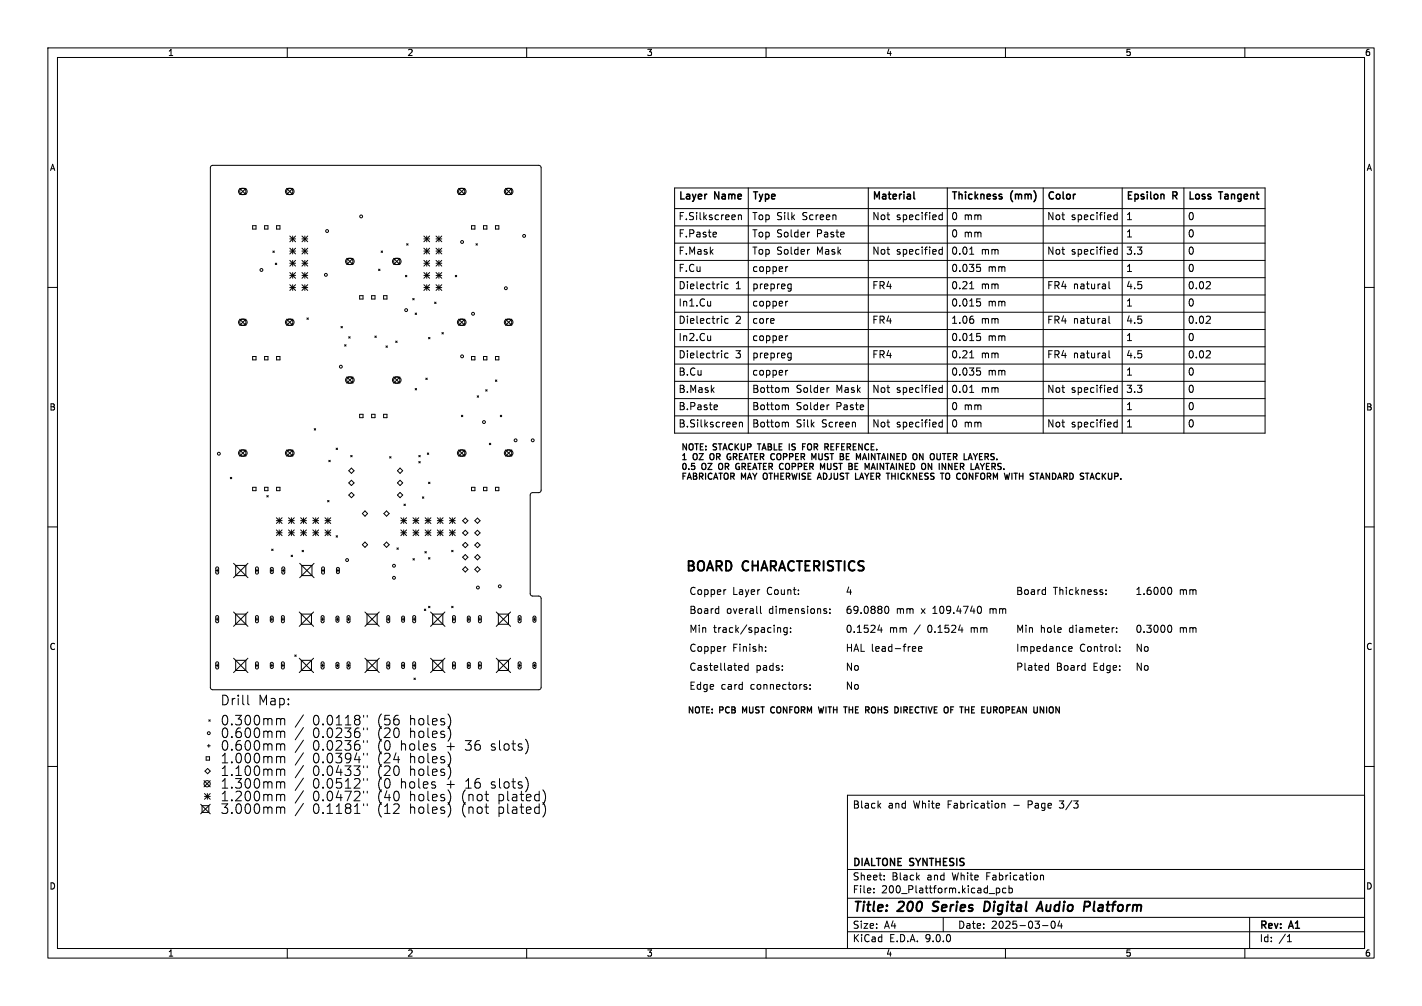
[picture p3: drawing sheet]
<svg xmlns="http://www.w3.org/2000/svg" width="297mm" height="210mm" viewBox="0 0 297 210" stroke-linecap="round" stroke-linejoin="round" font-family="sans-serif">
<defs><g id="words">
<g font-size="2.8">
<text x="143.1" y="120.2">BOARD</text>
<text x="155.2" y="120.2">CHARACTERISTICS</text>
<text x="178" y="190.9">Title:</text>
<text x="187.7" y="190.9">200</text>
<text x="195.7" y="190.9">Series</text>
<text x="207.2" y="190.9">Digital</text>
<text x="219.2" y="190.9">Audio</text>
<text x="229.6" y="190.9">Platform</text>
</g>
<g font-size="2.1">
<text x="141.6" y="42.4">Layer</text>
<text x="141.6" y="46.1">F.Silkscreen</text>
<text x="149.3" y="42.4">Name</text>
<text x="157" y="46.1">Top Silk</text>
<text x="157" y="42.4">Type</text>
<text x="167.3" y="46.1">Screen</text>
<text x="182.1" y="46.1">Not</text>
<text x="182.1" y="42.4">Material</text>
<text x="187" y="46.1">specified</text>
<text x="198.6" y="42.4">Thickness</text>
<text x="198.6" y="46.1">0 mm</text>
<text x="211.1" y="42.4">(mm)</text>
<text x="218.6" y="46.1">Not</text>
<text x="218.6" y="42.4">Color</text>
<text x="223.6" y="46.1">specified</text>
<text x="235.1" y="42.4">Epsilon</text>
<text x="235.1" y="46.1">1</text>
<text x="245" y="42.4">R</text>
<text x="248" y="46.1">0</text>
<text x="248" y="42.4">Loss</text>
<text x="254.8" y="42.4">Tangent</text>
<text x="141.6" y="49.7">F.Paste</text>
<text x="141.6" y="53.3">F.Mask</text>
<text x="157" y="49.7">Top Solder</text>
<text x="157" y="53.3">Top Solder</text>
<text x="170.3" y="49.7">Paste</text>
<text x="170.3" y="53.3">Mask</text>
<text x="182.1" y="53.3">Not</text>
<text x="187" y="53.3">specified</text>
<text x="198.6" y="49.7">0 mm</text>
<text x="198.6" y="53.3">0.01</text>
<text x="204.7" y="53.3">mm</text>
<text x="218.6" y="53.3">Not</text>
<text x="223.6" y="53.3">specified</text>
<text x="235.1" y="53.3">3.3</text>
<text x="235.1" y="49.7">1</text>
<text x="248" y="49.7">0</text>
<text x="248" y="53.3">0</text>
<text x="141.6" y="56.9">F.Cu</text>
<text x="157" y="56.9">copper</text>
<text x="198.6" y="56.9">0.035</text>
<text x="206.2" y="56.9">mm</text>
<text x="235.1" y="56.9">1</text>
<text x="248" y="56.9">0</text>
<text x="141.6" y="64.1">In1.Cu</text>
<text x="141.6" y="60.5">Dielectric</text>
<text x="153.4" y="60.5">1</text>
<text x="157" y="60.5">prepreg</text>
<text x="157" y="64.1">copper</text>
<text x="182.1" y="60.5">FR4</text>
<text x="198.6" y="64.1">0.015</text>
<text x="198.6" y="60.5">0.21</text>
<text x="204.7" y="60.5">mm</text>
<text x="206.2" y="64.1">mm</text>
<text x="218.6" y="60.5">FR4 natural</text>
<text x="235.1" y="64.1">1</text>
<text x="235.1" y="60.5">4.5</text>
<text x="248" y="60.5">0.02</text>
<text x="248" y="64.1">0</text>
<text x="141.6" y="71.3">In2.Cu</text>
<text x="141.6" y="67.7">Dielectric</text>
<text x="153.4" y="67.7">2</text>
<text x="157" y="67.7">core</text>
<text x="157" y="71.3">copper</text>
<text x="182.1" y="67.7">FR4</text>
<text x="198.6" y="67.7">1.06</text>
<text x="198.6" y="71.3">0.015</text>
<text x="204.7" y="67.7">mm</text>
<text x="206.2" y="71.3">mm</text>
<text x="218.6" y="67.7">FR4 natural</text>
<text x="235.1" y="67.7">4.5</text>
<text x="235.1" y="71.3">1</text>
<text x="248" y="67.7">0.02</text>
<text x="248" y="71.3">0</text>
<text x="141.6" y="74.9">Dielectric</text>
<text x="153.4" y="74.9">3</text>
<text x="157" y="74.9">prepreg</text>
<text x="182.1" y="74.9">FR4</text>
<text x="198.6" y="74.9">0.21</text>
<text x="204.7" y="74.9">mm</text>
<text x="218.6" y="74.9">FR4 natural</text>
<text x="235.1" y="74.9">4.5</text>
<text x="248" y="74.9">0.02</text>
<text x="141.6" y="78.6">B.Cu</text>
<text x="141.6" y="82.2">B.Mask</text>
<text x="157" y="78.6">copper</text>
<text x="157" y="82.2">Bottom</text>
<text x="166.1" y="82.2">Solder</text>
<text x="174.4" y="82.2">Mask</text>
<text x="182.1" y="82.2">Not</text>
<text x="187" y="82.2">specified</text>
<text x="198.6" y="78.6">0.035</text>
<text x="198.6" y="82.2">0.01</text>
<text x="204.7" y="82.2">mm</text>
<text x="206.2" y="78.6">mm</text>
<text x="218.6" y="82.2">Not</text>
<text x="223.6" y="82.2">specified</text>
<text x="235.1" y="78.6">1</text>
<text x="235.1" y="82.2">3.3</text>
<text x="248" y="82.2">0</text>
<text x="248" y="78.6">0</text>
<text x="141.6" y="89.4">B.Silkscreen</text>
<text x="141.6" y="85.8">B.Paste</text>
<text x="157" y="89.4">Bottom</text>
<text x="157" y="85.8">Bottom</text>
<text x="166.1" y="89.4">Silk</text>
<text x="166.1" y="85.8">Solder</text>
<text x="171.4" y="89.4">Screen</text>
<text x="174.4" y="85.8">Paste</text>
<text x="182.1" y="89.4">Not</text>
<text x="187" y="89.4">specified</text>
<text x="198.6" y="89.4">0 mm</text>
<text x="198.6" y="85.8">0 mm</text>
<text x="218.6" y="89.4">Not</text>
<text x="223.6" y="89.4">specified</text>
<text x="235.1" y="89.4">1</text>
<text x="235.1" y="85.8">1</text>
<text x="248" y="85.8">0</text>
<text x="248" y="89.4">0</text>
<text x="143.8" y="124.6">Copper</text>
<text x="153.1" y="124.6">Layer</text>
<text x="160.4" y="124.6">Count:</text>
<text x="176.5" y="124.6">4</text>
<text x="212.1" y="124.6">Board</text>
<text x="220" y="124.6">Thickness:</text>
<text x="237" y="124.6">1.6000</text>
<text x="246.3" y="124.6">mm</text>
<text x="143.8" y="128.6">Board</text>
<text x="151.8" y="128.6">overall</text>
<text x="160.9" y="128.6">dimensions:</text>
<text x="176.5" y="128.6">69.0880</text>
<text x="187.2" y="128.6">mm</text>
<text x="192.7" y="128.6">x</text>
<text x="195.3" y="128.6">109.4740</text>
<text x="207.5" y="128.6">mm</text>
<text x="143.8" y="132.6">Min</text>
<text x="143.8" y="136.5">Copper</text>
<text x="149.1" y="132.6">track/spacing:</text>
<text x="153.1" y="136.5">Finish:</text>
<text x="176.5" y="136.5">HAL lead-free</text>
<text x="176.5" y="132.6">0.1524</text>
<text x="185.8" y="132.6">mm</text>
<text x="191.2" y="132.6">/</text>
<text x="194.3" y="132.6">0.1524</text>
<text x="203.6" y="132.6">mm</text>
<text x="212.1" y="136.5">Impedance</text>
<text x="212.1" y="132.6">Min</text>
<text x="217.3" y="132.6">hole</text>
<text x="223.5" y="132.6">diameter:</text>
<text x="225.5" y="136.5">Control:</text>
<text x="237" y="132.6">0.3000</text>
<text x="237" y="136.5">No</text>
<text x="246.3" y="132.6">mm</text>
<text x="143.8" y="140.5">Castellated</text>
<text x="157.9" y="140.5">pads:</text>
<text x="176.5" y="140.5">No</text>
<text x="212.1" y="140.5">Plated</text>
<text x="220.7" y="140.5">Board</text>
<text x="228.6" y="140.5">Edge:</text>
<text x="237" y="140.5">No</text>
<text x="143.8" y="144.4">Edge</text>
<text x="150.6" y="144.4">card</text>
<text x="157" y="144.4">connectors:</text>
<text x="176.5" y="144.4">No</text>
<text x="178" y="169">Black</text>
<text x="185.4" y="169">and</text>
<text x="190.8" y="169">White</text>
<text x="198" y="169">Fabrication</text>
<text x="211.9" y="169">-</text>
<text x="215" y="169">Page</text>
<text x="221.8" y="169">3/3</text>
<text x="178" y="184">Sheet:</text>
<text x="178" y="181.2">DIALTONE SYNTHESIS</text>
<text x="186.2" y="184">Black</text>
<text x="193.7" y="184">and</text>
<text x="199" y="184">White</text>
<text x="206.2" y="184">Fabrication</text>
<text x="178" y="186.7">File:</text>
<text x="184.1" y="186.7">200_Plattform.kicad_pcb</text>
<text x="178" y="196.9">KiCad</text>
<text x="178" y="194.1">Size:</text>
<text x="184.7" y="194.1">A4</text>
<text x="185.7" y="196.9">E.D.A.</text>
<text x="193.3" y="196.9">9.0.0</text>
<text x="200" y="194.1">Date:</text>
<text x="207" y="194.1">2025-03-04</text>
<text x="263" y="194.3">Rev:</text>
<text x="263" y="196.9">Id:</text>
<text x="267.1" y="196.9">/1</text>
<text x="269.4" y="194.3">A1</text>
</g>
<g font-size="1.8">
<text x="35" y="11.9">1</text>
<text x="85" y="11.9">2</text>
<text x="135" y="11.9">3</text>
<text x="185" y="11.9">4</text>
<text x="235" y="11.9">5</text>
<text x="285" y="11.9">6</text>
<text x="10.3" y="35.9">A</text>
<text x="285.4" y="35.9">A</text>
<text x="10.3" y="85.9">B</text>
<text x="285.3" y="85.9">B</text>
<text x="142.2" y="94.1">NOTE:</text>
<text x="149" y="94.1">STACKUP</text>
<text x="158.9" y="94.1">TABLE IS</text>
<text x="169.2" y="94.1">FOR</text>
<text x="174.4" y="94.1">REFERENCE.</text>
<text x="142.2" y="96.1">1</text>
<text x="142.2" y="98.2">0.5</text>
<text x="142.2" y="100.2">FABRICATOR MAY OTHERWISE ADJUST LAYER THICKNESS</text>
<text x="144.9" y="96.1">OZ</text>
<text x="146.7" y="98.2">OZ</text>
<text x="148.9" y="96.1">OR</text>
<text x="150.7" y="98.2">OR</text>
<text x="153" y="96.1">GREATER COPPER</text>
<text x="154.8" y="98.2">GREATER COPPER</text>
<text x="171.6" y="96.1">MUST</text>
<text x="173.4" y="98.2">MUST</text>
<text x="178.1" y="96.1">BE</text>
<text x="179.9" y="98.2">BE</text>
<text x="182" y="96.1">MAINTAINED</text>
<text x="183.8" y="98.2">MAINTAINED</text>
<text x="194.3" y="96.1">ON</text>
<text x="196.1" y="98.2">ON</text>
<text x="198.5" y="96.1">OUTER</text>
<text x="199.2" y="100.2">TO</text>
<text x="200.3" y="98.2">INNER</text>
<text x="202.9" y="100.2">CONFORM</text>
<text x="206" y="96.1">LAYERS.</text>
<text x="207.4" y="98.2">LAYERS.</text>
<text x="213.5" y="100.2">WITH</text>
<text x="219.3" y="100.2">STANDARD STACKUP.</text>
<text x="10.3" y="135.9">C</text>
<text x="285.3" y="135.9">C</text>
<text x="143.5" y="149">NOTE:</text>
<text x="150.4" y="149">PCB</text>
<text x="155.6" y="149">MUST</text>
<text x="162.1" y="149">CONFORM</text>
<text x="172.6" y="149">WITH</text>
<text x="178.5" y="149">THE</text>
<text x="183.4" y="149">ROHS</text>
<text x="190" y="149">DIRECTIVE</text>
<text x="200.8" y="149">OF</text>
<text x="204.7" y="149">THE</text>
<text x="209.7" y="149">EUROPEAN</text>
<text x="10.3" y="185.9">D</text>
<text x="285.3" y="185.9">D</text>
<text x="35" y="199.9">1</text>
<text x="85" y="199.9">2</text>
<text x="135" y="199.9">3</text>
<text x="185" y="199.9">4</text>
<text x="235" y="199.9">5</text>
<text x="285" y="199.9">6</text>
</g>
</g></defs>
<g fill="none" stroke="#000" stroke-width=".21">
<path d="M10 10h277v190h-277zM12 12h273v186h-273zM60 10v2M110 10v2M160 10v2M210 10v2M260 10v2M44.1 34.7l.3-.2h68.1l.5 .3v67.5l-.1 .3-.3 .2-1.6 .1-.3 .4v20.7l.4 .4 1.6 .1 .3 .4v18.6l-.2 .4-68.4 .1-.4-.3-.1-108.7zM50 39.5l.4-.2 .8 .1 .4 .3v.5l-.5 .4h-.9l-.4-.5zM50.1 39.3l1.3 1.3M51.4 39.3l-1.3 1.3M59.8 39.5l.4-.2 .8 .1 .4 .3v.5l-.5 .4h-.9l-.4-.5z"/>
<path d="M59.9 39.3l1.3 1.3M61.2 39.3l-1.3 1.3M95.7 39.5l.4-.2 .9 .1 .3 .3v.5l-.4 .4h-1l-.4-.5zM95.8 39.3l1.3 1.3M97.1 39.3l-1.3 1.3M105.5 39.5l.4-.2 .9 .1 .3 .3v.5l-.4 .4h-1l-.4-.5zM105.6 39.3l1.3 1.3M106.9 39.3l-1.3 1.3M140.9 39.2h123.3v51.2h-123.3zM156.3 39.2v51.2M181.4 39.2v51.2M197.9 39.2v51.2"/>
<path d="M217.9 39.2v51.2M234.4 39.2v51.2M247.3 39.2v51.2M52.8 47.1h.7v.7h-.7zM55.3 47.1h.7v.7h-.7zM57 52.4l.3 .3M57.3 52.4l-.3 .3M57.5 54.9l.3 .3M57.8 47.1h.7v.7h-.7zM57.8 54.9l-.3 .3M60.5 57.5h1.2M60.5 55h1.2"/>
<path d="M60.5 52.4h1.2M60.5 49.9h1.2M60.5 56.9l1.2 1.2M60.5 54.4l1.2 1.2M60.5 51.8l1.2 1.2M60.5 49.3l1.2 1.2M60.5 59.4l1.2 1.2M61.1 49.3v1.2M61.1 51.8v1.2M61.1 54.4v1.2M61.1 56.9v1.2M61.1 59.4v1.2"/>
<path d="M61.7 59.4l-1.2 1.2M61.7 56.9l-1.2 1.2M61.7 54.4l-1.2 1.2M61.7 51.8l-1.2 1.2M61.7 49.3l-1.2 1.2M63.1 57.5h1.2M63.1 55h1.2M63.1 52.4h1.2M63.1 49.9h1.2M63.1 59.4l1.2 1.2M63.1 56.9l1.2 1.2M63.1 54.4l1.2 1.2"/>
<path d="M63.1 51.8l1.2 1.2M63.1 49.3l1.2 1.2M63.7 49.3v1.2M63.7 51.8v1.2M63.7 54.4v1.2M63.7 56.9v1.2M63.7 59.4v1.2M64.3 59.4l-1.2 1.2M64.3 56.9l-1.2 1.2M64.3 54.4l-1.2 1.2M64.3 51.8l-1.2 1.2M64.3 49.3l-1.2 1.2"/>
<path d="M72.4 54.1l.4-.2 .8 .1 .3 .4v.4l-.4 .4h-1l-.3-.5zM72.4 53.9l1.3 1.3M73.7 53.9l-1.3 1.3M79.1 56.2l.3 .3M79.4 56.2l-.3 .3M79.6 52.4l.3 .3M79.9 52.4l-.3 .3M82.2 54.1l.4-.2 .8 .1 .3 .4v.4l-.4 .4h-1l-.3-.5zM82.2 53.9l1.3 1.3M83.5 53.9l-1.3 1.3M84.7 57.5l.3 .3M84.9 50.9l.3 .3"/>
<path d="M85 57.5l-.3 .3M85.2 50.9l-.3 .3M88.5 56.9l1.2 1.2M88.5 57.5h1.2M88.5 54.4l1.2 1.2M88.5 55h1.2M88.5 52.4h1.2M88.5 49.3l1.2 1.2M88.5 49.9h1.2M88.5 59.4l1.2 1.2M88.5 51.8l1.2 1.2M89.1 49.3v1.2"/>
<path d="M89.1 51.8v1.2M89.1 54.4v1.2M89.1 56.9v1.2M89.1 59.4v1.2M89.7 59.4l-1.2 1.2M89.7 56.9l-1.2 1.2M89.7 54.4l-1.2 1.2M89.7 51.8l-1.2 1.2M89.7 49.3l-1.2 1.2M91.1 59.4l1.2 1.2M91.1 57.5h1.2M91.1 56.9l1.2 1.2"/>
<path d="M91.1 55h1.2M91.1 54.4l1.2 1.2M91.1 52.4h1.2M91.1 51.8l1.2 1.2M91.1 49.9h1.2M91.1 49.3l1.2 1.2M91.7 49.3v1.2M91.7 51.8v1.2M91.7 54.4v1.2M91.7 56.9v1.2M91.7 59.4v1.2M92.3 59.4l-1.2 1.2"/>
<path d="M92.3 56.9l-1.2 1.2M92.3 54.4l-1.2 1.2M92.3 51.8l-1.2 1.2M92.3 49.3l-1.2 1.2M95.1 57.5l.3 .3M95.4 57.5l-.3 .3M98.5 47.1h.7v.7h-.7zM99.4 50.9l.3 .3M99.7 50.9l-.3 .3M101 47.1h.7v.7h-.7zM103.5 47.1h.7v.7h-.7zM140.9 43.5h123.3"/>
<path d="M140.9 47.2h123.3M140.9 50.8h123.3M140.9 54.4h123.3M140.9 58h123.3M149.4 48.5l.2 .3-.7 .2M149.6 49.4l-.2 .1M152.1 59.4l-.5-.1-.2 .3 .1 .6h.6M154.2 45l.2-.1h.4l.1 1M154.2 44.9v1M164.5 55.7l-.4 .3M164.8 59.3l.4 .1M165.2 59.3v1.2l-.1 .2-.4 .1"/>
<path d="M169.1 52.1l-.4 .1M169.1 48.5l-.4 .1M174.5 44.9l.1 1M176.2 48.5l.1 .3-.7 .2M196.8 44.4v1.5M196.8 51.6v1.5M196.8 44.9h-.4l-.3 .2 .1 .7h.6M196.8 52.1h-.4l-.3 .3 .1 .6h.6M202.5 53.1h.9M204 55.2h.7M204.2 55.8h.3l.3 .2-.1 .6-.5 .1M231.6 58.8v1.3l.2 .2"/>
<path d="M233.3 44.9h-.4l-.3 .2 .2 .7h.5M233.3 44.4v1.5M233.3 51.6v1.5M233.3 52.1h-.4l-.3 .3 .2 .6h.5M252.7 58.9l.1 .2-.1 .3-.8 .9h.9M10 60h2M50 66.8l.4-.2 .8 .1 .4 .4v.4l-.5 .4h-.9l-.4-.5zM50.1 66.6l1.3 1.3M51.4 66.6l-1.3 1.3M52.8 74.4h.7v.7h-.7zM55.3 74.4h.7v.7h-.7zM57.8 74.4h.7v.7h-.7z"/>
<path d="M59.8 66.8l.4-.2 .8 .1 .4 .4v.4l-.5 .4h-.9l-.4-.5zM59.9 66.6l1.3 1.3M60.5 60h1.2M61.2 66.6l-1.3 1.3M63.1 60h1.2M64.1 66.4l.3 .3M64.4 66.4l-.3 .3M71.2 68.1l.3 .3M71.5 68.1l-.3 .3M72 72l.3 .3M72.3 72l-.3 .3M72.4 78.9l.4-.2h.8l.3 .4v.5l-.4 .4-1-.1-.3-.4z"/>
<path d="M72.4 78.7l1.3 1.3M72.8 70.3l.3 .3M73.1 70.3l-.3 .3M73.7 78.7l-1.3 1.3M75.1 61.7h.7v.7h-.7zM77.6 61.7h.7v.7h-.7zM78.3 70.1l.3 .3M78.6 70.1l-.3 .3M80.1 61.7h.7v.7h-.7zM80.6 72.2l.3 .3M80.9 72.2l-.3 .3M82.2 78.9l.4-.2h.8l.3 .4v.5l-.4 .4-1-.1-.3-.4z"/>
<path d="M82.2 78.7l1.3 1.3M82.6 71.2l.3 .3M82.9 71.2l-.3 .3M83.5 78.7l-1.3 1.3M86.2 62.3l.3 .3M86.5 62.3l-.3 .3M86.7 65.4l.3 .3M87 65.4l-.3 .3M88.5 60h1.2M88.9 78.9l.3 .3M89.2 78.9l-.3 .3M89.5 70.4l.3 .3"/>
<path d="M89.8 70.4l-.3 .3M90.8 63.1l.3 .3M91.1 60h1.2M91.1 63.1l-.3 .3M92.3 69.4l.3 .3M92.6 69.4l-.3 .3M95.7 66.8l.4-.2 .9 .1 .3 .4v.4l-.4 .4h-1l-.4-.5zM95.8 66.6l1.3 1.3M97.1 66.6l-1.3 1.3M98.5 74.4h.7v.7h-.7zM101 74.4h.7v.7h-.7zM103.5 79.3l.3 .3"/>
<path d="M103.5 74.4h.7v.7h-.7zM103.8 79.3l-.3 .3M105.5 66.8l.4-.2 .9 .1 .3 .4v.4l-.4 .4h-1l-.4-.5zM105.6 66.6l1.3 1.3M106.9 66.6l-1.3 1.3M140.9 65.2h123.3M140.9 68.8h123.3M140.9 72.4h123.3M140.9 76h123.3M140.9 79.6h123.3M140.9 61.6h123.3M148.4 63.7v.1"/>
<path d="M148.4 62.9v1M148.4 70.1v1M148.4 71h.1M152.1 66.6l-.5-.1-.2 .3 .1 .6h.6M152.1 73.8l-.5-.1-.2 .3 .1 .6h.6M164.5 77.3l-.4 .3M164.5 70.1l-.4 .3M164.5 62.9l-.4 .3M164.8 73.7l.4 .1M165.2 60.2l-.4 .1M165.2 73.7v1.2l-.1 .2-.4 .1M165.2 74.6l-.4 .1"/>
<path d="M202.5 60.3h.9M202.5 74.7h.9M203.3 66.7v.7M204 76.8h.7M204 62.4h.7M204 69.6h.7M204.2 77.4h.3l.3 .3-.1 .5-.5 .1M204.2 63h.3l.3 .2-.1 .6-.5 .1M204.2 70.2h.3l.3 .3-.1 .5-.5 .1M231.6 73.2v1.3l.2 .2M231.6 66v1.3l.2 .2M252.7 66.1l.1 .2-.1 .3-.8 .9h.9"/>
<path d="M252.7 73.3l.1 .2-.1 .4-.8 .8h.9M285 60h2M48.1 99.6l.3 .3M48.4 99.6l-.3 .3M50 94.1l.4-.2 .8 .1 .4 .4v.5l-.5 .3h-.9l-.4-.5zM50.1 93.9l1.3 1.3M51.4 93.9l-1.3 1.3M59.8 94.1l.4-.2 .8 .1 .4 .4v.5l-.5 .3h-.9l-.4-.5zM59.9 93.9l1.3 1.3M61.2 93.9l-1.3 1.3M65.6 89.5l.3 .3M65.9 89.5l-.3 .3"/>
<path d="M68.7 96.1l.3 .3M69 96.1l-.3 .3M70.2 93.5l.3 .3M70.5 93.5l-.3 .3M73.2 95.1l.3 .3M73.4 97.7l.5 .6-.5 .5-.6-.5zM73.5 95.1l-.3 .3M75.1 86.5h.7v.7h-.7zM77.6 86.5h.7v.7h-.7zM80.1 86.5h.7v.7h-.7zM81.4 95.3l.3 .3M81.7 95.3l-.3 .3"/>
<path d="M83.6 97.7l.5 .6-.5 .5-.6-.5zM86.7 81.1l.3 .3M87 81.1l-.3 .3M87.5 96.3l.3 .3M87.5 95.1l.3 .3M87.8 96.3l-.3 .3M87.8 95.1l-.3 .3M89.3 94.6l.3 .3M89.6 94.6l-.3 .3M95.7 94.1l.4-.2 .9 .1 .3 .4v.5l-.4 .3h-1l-.4-.5zM95.8 93.9l1.3 1.3M96.4 86.7l.3 .3"/>
<path d="M96.7 86.7l-.3 .3M97.1 93.9l-1.3 1.3M99.7 82.6l.3 .3M100 82.6l-.3 .3M101.4 81.4l.3 .3M101.7 81.4l-.3 .3M102.2 92.5l.3 .3M102.5 92.5l-.3 .3M104.5 86.7l.3 .3M104.8 86.7l-.3 .3M105.5 94.1l.4-.2 .9 .1 .3 .4v.5l-.4 .3h-1l-.4-.5zM105.6 93.9l1.3 1.3"/>
<path d="M106.9 93.9l-1.3 1.3M140.9 86.8h123.3M140.9 83.2h123.3M149.4 84.5l.4 .1 .1 .3-.8 .1M149.8 85.5h-.4M154.4 88.3l.2-.2 .4 .1 .1 .9M154.4 88.1v1M164.2 88.1l.5 .2v.8M164.2 80.9l.5 .2v.8M164.2 84.5l.5 .2v.8M173.2 84.5l-.4 .2M173.2 80.9l-.4 .2"/>
<path d="M178.6 88.2l.1 .9M180.3 84.6l.1 .3-.7 .1M196.8 88.2l-.4-.1-.3 .3 .1 .7h.6M196.8 81l-.4-.1-.3 .3 .1 .7h.6M196.8 80.4v1.5M196.8 87.6v1.5M202.5 81.9h.9M233.3 88.2l-.4-.1-.3 .3 .2 .7h.5M233.3 80.4v1.5M233.3 87.6v1.5M233.3 81l-.4-.1-.3 .3 .2 .7h.5M10 110h2"/>
<path d="M45.1 119.1h.6M45.2 118.4h.2l.3 .2v1l-.3 .2-.3-.2zM45.4 118.8v.6M48.8 117.6l3 3M49.2 118h2.1v2.2h-2.1zM51.8 117.6l-3 3M52.8 101.7h.7v.7h-.7zM53.4 119.1h.6M53.5 118.4h.2l.3 .2v1l-.3 .2-.3-.2zM53.7 118.8v.6M55.3 101.7h.7v.7h-.7zM55.7 103.5l.3 .3"/>
<path d="M56 103.5l-.3 .3M56.5 119.1h.6M56.6 118.5h.2l.3 .2v.8l-.3 .2-.3-.2zM56.7 114.6l.3 .3M56.8 118.8v.6M57 114.6l-.3 .3M57.7 111.2h1.2M57.7 108.7h1.2M57.7 108.1l1.2 1.2M57.7 110.6l1.2 1.2M57.8 101.7h.7v.7h-.7zM58.3 108.1v1.2"/>
<path d="M58.3 110.6v1.2M58.9 119.1h.6M58.9 110.6l-1.2 1.2M58.9 108.1l-1.2 1.2M59 118.4h.3l.2 .2v1l-.3 .2-.3-.2zM59.2 118.8v.6M60.3 111.2h1.2M60.3 108.7h1.2M60.3 108.1l1.2 1.2M60.3 110.6l1.2 1.2M60.8 115.9l.3 .3M60.9 108.1v1.2"/>
<path d="M60.9 110.6v1.2M61.1 115.9l-.3 .3M61.5 110.6l-1.2 1.2M61.5 108.1l-1.2 1.2M62.6 117.6l3 3M62.8 111.2h1.2M62.8 108.7h1.2M62.8 110.6l1.2 1.2M62.8 108.1l1.2 1.2M63 118h2.2v2.2h-2.2zM63.1 114.9l.3 .3M63.4 114.9l-.3 .3"/>
<path d="M63.4 108.1v1.2M63.4 110.6v1.2M64 110.6l-1.2 1.2M64 108.1l-1.2 1.2M65.3 111.2h1.2M65.3 108.7h1.2M65.3 108.1l1.2 1.2M65.3 110.6l1.2 1.2M65.6 117.6l-3 3M65.9 108.1v1.2M65.9 110.6v1.2M66.5 110.6l-1.2 1.2"/>
<path d="M66.5 108.1l-1.2 1.2M67.2 119.1h.6M67.3 118.4h.3l.2 .2v1l-.3 .2-.3-.2zM67.5 118.8v.6M67.9 111.2h1.2M67.9 108.7h1.2M67.9 110.6l1.2 1.2M67.9 108.1l1.2 1.2M68.4 104.5l.3 .3M68.5 108.1v1.2M68.5 110.6v1.2M68.7 104.5l-.3 .3"/>
<path d="M69.1 110.6l-1.2 1.2M69.1 108.1l-1.2 1.2M70.2 111.8l.3 .3M70.3 119.1h.6M70.4 118.5h.3l.2 .2v.8l-.2 .2-.4-.2zM70.5 111.8l-.3 .3M70.6 118.8v.6M72.8 103.3l.6-.5 .5 .5-.5 .6zM73.4 100.3l.5 .5-.5 .6-.6-.6zM76.2 113.2l.6 .5-.6 .6-.5-.6zM76.2 106.7l.6 .5-.6 .6-.5-.6zM80.7 113.2l.6 .5-.6 .6-.5-.6z"/>
<path d="M80.7 106.7l.6 .5-.6 .6-.5-.6zM82.9 114.4l.3 .3M83.2 114.4l-.3 .3M83.6 102.8l.5 .5-.5 .6-.6-.6zM83.6 100.3l.5 .5-.5 .6-.6-.6zM83.7 111.2h1.2M83.7 108.7h1.2M83.7 108.1l1.2 1.2M83.7 110.6l1.2 1.2M84.3 108.1v1.2M84.3 110.6v1.2M84.4 105.2l.3 .3"/>
<path d="M84.7 105.2l-.3 .3M84.9 110.6l-1.2 1.2M84.9 108.1l-1.2 1.2M86.2 116.6l.3 .3M86.3 111.2h1.2M86.3 108.7h1.2M86.3 108.1l1.2 1.2M86.3 110.6l1.2 1.2M86.5 116.6l-.3 .3M86.9 108.1v1.2M86.9 110.6v1.2M87.5 110.6l-1.2 1.2"/>
<path d="M87.5 108.1l-1.2 1.2M88.2 103.7l.3 .3M88.5 103.7l-.3 .3M88.7 115.1l.3 .3M88.8 111.2h1.2M88.8 108.7h1.2M88.8 108.1l1.2 1.2M88.8 110.6l1.2 1.2M89 115.1l-.3 .3M89.4 108.1v1.2M89.4 110.6v1.2M89.5 116.4l.3 .3"/>
<path d="M89.5 100.7l.3 .3M89.8 116.4l-.3 .3M89.8 100.7l-.3 .3M90 110.6l-1.2 1.2M90 108.1l-1.2 1.2M91.3 111.2h1.2M91.3 108.1l1.2 1.2M91.3 108.7h1.2M91.3 110.6l1.2 1.2M91.9 108.1v1.2M91.9 110.6v1.2M92.5 110.6l-1.2 1.2"/>
<path d="M92.5 108.1l-1.2 1.2M93.9 111.2h1.2M93.9 110.6l1.2 1.2M93.9 108.7h1.2M93.9 108.1l1.2 1.2M94.3 114.9l.3 .3M94.5 108.1v1.2M94.5 110.6v1.2M94.6 114.9l-.3 .3M95.1 110.6l-1.2 1.2M95.1 108.1l-1.2 1.2M96.6 116.3l.6-.5 .5 .5-.5 .6z"/>
<path d="M96.6 111.2l.6-.5 .5 .5-.5 .6zM97.2 118.3l.5 .6-.5 .5-.6-.5zM97.2 113.2l.5 .6-.5 .5-.6-.5zM97.2 108.2l.5 .5-.5 .6-.6-.6zM98.5 101.7h.7v.7h-.7zM99.2 118.9l.5-.6 .6 .6-.6 .5zM99.2 113.8l.5-.6 .6 .6-.6 .5zM99.2 108.7l.5-.5 .6 .5-.6 .6zM99.7 115.8l.6 .5-.6 .6-.5-.6zM99.7 110.7l.6 .5-.6 .6-.5-.6zM101 101.7h.7v.7h-.7zM103.5 101.7h.7v.7h-.7z"/>
<path d="M285 110h2M45.1 138.9h.6M45.1 129.3h.6M45.1 138.2h.4l.2 .2v1l-.3 .3-.3-.3zM45.1 128.6l.4-.1 .2 .3v1l-.3 .2-.3-.2zM45.4 129v.6M45.4 138.6v.6M48.8 137.4l3 3M48.8 127.8l3 3M49.2 137.8h2.1v2.2h-2.1zM49.2 128.2h2.1v2.1h-2.1zM51.8 137.4l-3 3"/>
<path d="M51.8 127.8l-3 3M53.4 138.9h.6M53.4 129.3h.6M53.4 138.2h.4l.2 .2v1l-.3 .3-.3-.3zM53.4 128.6l.4-.1 .2 .3v1l-.3 .2-.3-.2zM53.7 129v.6M53.7 138.6v.6M56.5 138.9h.6M56.5 129.3h.6M56.5 138.3h.3l.3 .2v.8l-.3 .2-.3-.2zM56.5 128.7l.3-.1 .3 .2v.9l-.3 .2-.3-.2zM56.8 129v.6"/>
<path d="M56.8 138.6v.6M58.8 138.9h.6M58.8 129.3h.6M58.9 138.2h.3l.2 .2v1l-.3 .3-.3-.3zM58.9 128.6l.3-.1 .2 .3v1l-.3 .2-.3-.2zM59.1 129v.6M59.1 138.6v.6M61.6 136.7l.3 .3M61.9 136.7l-.3 .3M62.5 137.4l3 3M62.5 127.8l3 3M62.9 137.8h2.2v2.2h-2.2z"/>
<path d="M62.9 128.2h2.2v2.1h-2.2zM65.5 137.4l-3 3M65.5 127.8l-3 3M67.1 138.9h.6M67.1 129.3h.6M67.2 138.2h.3l.2 .2v1l-.3 .3-.3-.3zM67.2 128.6l.3-.1 .2 .3v1l-.3 .2-.3-.2zM67.4 129v.6M67.4 138.6v.6M70.2 138.9h.6M70.2 129.3h.6M70.3 138.3h.3l.2 .2v.8l-.2 .2-.4-.2z"/>
<path d="M70.3 128.7l.3-.1 .2 .2v.9l-.2 .2-.4-.2zM70.5 129v.6M70.5 138.6v.6M72.5 138.9h.6M72.5 129.3h.6M72.6 138.2h.3l.2 .2v1l-.3 .3-.3-.3zM72.6 128.6l.3-.1 .2 .3v1l-.3 .2-.3-.2zM72.8 129v.6M72.8 138.6v.6M76.2 137.4l3 3M76.2 127.8l3 3M76.7 137.8h2.1v2.2h-2.1z"/>
<path d="M76.7 128.2h2.1v2.1h-2.1zM79.2 127.8l-3 3M79.2 137.4l-3 3M80.8 138.9h.6M80.8 129.3h.6M80.9 138.2h.3l.2 .2v1l-.3 .3-.3-.3zM80.9 128.6l.3-.1 .2 .3v1l-.3 .2-.3-.2zM81.1 129v.6M81.1 138.6v.6M83.9 138.9h.6M83.9 129.3h.6M84 138.3h.3l.2 .2v.8l-.2 .2-.4-.2z"/>
<path d="M84 128.7l.3-.1 .2 .2v.9l-.2 .2-.4-.2zM84.2 129v.6M84.2 138.6v.6M86.2 138.9h.6M86.2 129.3h.6M86.3 138.2h.3l.2 .2v1l-.2 .3-.4-.3zM86.3 128.6l.3-.1 .2 .3v1l-.2 .2-.4-.2zM86.5 129v.6M86.5 138.6v.6M88.6 127.2l.3 .3M88.9 127.2l-.3 .3M89.5 126.6l.3 .3"/>
<path d="M89.8 126.6l-.3 .3M89.9 137.4l3 3M89.9 127.8l3 3M90.4 137.8h2.1v2.2h-2.1zM90.4 128.2h2.1v2.1h-2.1zM92.9 137.4l-3 3M92.9 127.8l-3 3M94.3 126.6l.3 .3M94.5 138.9h.6M94.5 129.3h.6M94.6 138.2h.3l.2 .2v1l-.2 .3-.4-.3zM94.6 128.6l.3-.1 .2 .3v1l-.2 .2-.4-.2z"/>
<path d="M94.6 126.6l-.3 .3M94.8 129v.6M94.8 138.6v.6M97.6 138.9h.6M97.6 129.3h.6M97.7 138.3h.3l.2 .2v.8l-.2 .2-.4-.2zM97.7 128.7l.3-.1 .2 .2v.9l-.2 .2-.4-.2zM97.9 129v.6M97.9 138.6v.6M99.9 138.9h.6M99.9 129.3h.6M100 138.2h.3l.2 .2v1l-.2 .3-.4-.3z"/>
<path d="M100 128.6l.3-.1 .2 .3v1l-.2 .2-.4-.2zM100.2 129v.6M100.2 138.6v.6M103.6 137.4l3 3M103.6 127.8l3 3M104.1 137.8h2.1v2.2h-2.1zM104.1 128.2h2.1v2.1h-2.1zM106.6 127.8l-3 3M106.6 137.4l-3 3M108.2 138.9h.6M108.2 129.3h.6M108.3 138.2h.3l.2 .2v1l-.2 .3-.4-.3z"/>
<path d="M108.3 128.6l.3-.1 .2 .3v1l-.2 .2-.4-.2zM108.5 129v.6M108.5 138.6v.6M111.3 138.9h.6M111.3 129.3h.6M111.4 138.3h.3l.2 .2v.8l-.2 .2-.4-.2zM111.4 128.7l.3-.1 .2 .2v.9l-.2 .2-.4-.2zM111.6 129v.6M111.6 138.6v.6M150 127.1h.1M150.1 128l-.1 .1M150.1 126.6v1.5"/>
<path d="M151.6 123.1l-.3 .1M151.6 135h-.3M154.9 139l.1 .3-.7 .1M156.3 138.4v1.5M156.3 139l-.5-.1-.3 .3 .2 .7h.6M158.8 126.6v1.2l.2 .3M159.9 135v.2M159.9 135.8v.2M162.5 131.1h.5v.9M164.4 131.1l-.4-.1-.3 .3 .1 .6h.6M164.4 131v1.2l-.3 .3-.3-.1M165.1 131.9v.1"/>
<path d="M165.1 131.1v.1M172.5 127.6l.2 .2-.2 .3M172.5 127.1h.1M173.3 127.9v.2M173.3 127.1v.2M183.7 130.4l-.4 1.1h1M184.1 131v1M185 126.6h.1a.8 .8 0 0 1 .6 .7 .8 .8 0 0 1-.6 .8 1 1 0 0 1-.1-1.5zM190.8 135h.4l.1 .3-.7 .2M191.2 135.9l-.4 .1M191.8 135.5l.8-.2-.1-.3h-.4l-.3 .2 .1 .7h.6M202.8 131v1"/>
<path d="M203.1 131l-.3 .2M204.6 126.6a.94 .94 0 0 1 0 1.5M206.8 127.1v1M207 127.1l-.2 .1M218.2 123.1l.2 .1M218.4 122.6v1.5M218.4 124l-.2 .1M218.6 138.9l.4 .1M219 139.9h-.4M219 138.4v1.5M223.2 135.5l.7-.2v-.3h-.5l-.2 .2 .1 .7h.6M231 124v.1"/>
<path d="M231 123.2v.1M233.2 131.9v.1M233.2 131.1v.1M233.9 135v.2M233.9 135.8v.2M244 130.7l.2-.2a.8 .8 0 0 1 .6 .8 .8 .8 0 0 1-.6 .7l-.2-.1M244 122.7l.2-.1a.8 .8 0 0 1 .6 .8 .8 .8 0 0 1-.6 .7l-.2-.1M43.1 158h.7v.7h-.7zM43.3 155.7h.6M43.6 155.4v.6M43.6 150.3l.3 .3M43.9 150.3l-.3 .3"/>
<path d="M46.4 157.8l.6-.6v2M46.4 159.2h1.2M46.5 145.1a1.01 1.01 0 0 1 1.2 1 1.01 1.01 0 0 1-1.2 1zM46.6 149.5l.5-.2a1.25 1.25 0 0 1 0 2l-.5-.2a1.68 1.68 0 0 1 0-1.6zM46.6 154.8l.5-.2a1.25 1.25 0 0 1 0 2l-.5-.2a1.68 1.68 0 0 1 0-1.6zM46.7 152.1l.4-.1a1.25 1.25 0 0 1 0 2h-.2a1.33 1.33 0 0 1-.2-1.9zM48.4 151.1v.2M48.4 153.8v.2M48.4 156.4v.2M48.4 159.1v.1M48.5 145.8v1.3M49.1 145.8l-.4 .1-.2 .3"/>
<path d="M49.2 149.3h1.2l-.6 .8a.54 .54 0 0 1 .6 .4v.4l-.2 .3-.7 .1-.3-.2M49.6 157.3l.3-.1a1.25 1.25 0 0 1 0 2h-.1a1.33 1.33 0 0 1-.2-1.9zM49.8 145.1v.2M49.8 145.8v1.3M50.2 152a.79 .79 0 0 0-.9 .8v.8l.2 .3 .5 .1 .3-.2 .1-.7-.2-.3-.5-.1-.4 .4M50.2 154.6a.79 .79 0 0 0-.9 .9v.7l.2 .3 .5 .1 .3-.2 .1-.6-.2-.3-.5-.1-.4 .4M50.7 145.1v1.7l.3 .3M51.4 149.5l.5-.2a1.25 1.25 0 0 1 0 2l-.5-.2a1.68 1.68 0 0 1 0-1.6zM51.4 154.8l.5-.2a1.25 1.25 0 0 1 0 2l-.5-.2a1.68 1.68 0 0 1 0-1.6zM51.5 157.3l.4-.1a1.25 1.25 0 0 1 0 2h-.2a1.33 1.33 0 0 1-.2-1.9zM51.5 152.1l.4-.1a1.25 1.25 0 0 1 0 2h-.2a1.33 1.33 0 0 1-.2-1.9zM51.8 145.1v1.7l.2 .3"/>
<path d="M53.3 154.8l.5-.2a1.25 1.25 0 0 1 0 2l-.5-.2a1.68 1.68 0 0 1 0-1.6zM53.3 149.5l.5-.2a1.25 1.25 0 0 1 0 2l-.5-.2a1.68 1.68 0 0 1 0-1.6zM53.4 152.1l.4-.1a1.25 1.25 0 0 1 0 2h-.2a1.33 1.33 0 0 1-.2-1.9zM53.4 157.3l.4-.1a1.25 1.25 0 0 1 0 2h-.2a1.33 1.33 0 0 1-.2-1.9zM54.3 147.1v-2l.7 1.5 .7-1.5v2M55.1 150.2a.5 .5 0 0 1 .8 .1M55.1 150v1.3M55.1 152.6v1.4M55.1 155.3v1.3M55.1 157.9v1.3M55.1 155.5a.5 .5 0 0 1 .8 .1M55.1 158.1a.5 .5 0 0 1 .8 .1"/>
<path d="M55.1 152.8a.5 .5 0 0 1 .8 .1M55.9 152.9l.3-.3 .5 .1 .1 1.3M55.9 150.3l.3-.3 .5 .1 .1 1.2M55.9 155.6l.3-.3 .5 .1 .1 1.2M55.9 158.2l.3-.3 .5 .1 .1 1.2M55.9 150.3v1M55.9 152.9v1.1M55.9 155.6v1M55.9 158.2v1M56.6 145.9h.8l.1 1.2M57.5 146.3l-.7 .1a.39 .39 0 0 0-.3 .3 .39 .39 0 0 0 .3 .4l.7-.1M57.8 150v1.3"/>
<path d="M57.8 152.6v1.4M57.8 155.3v1.3M57.8 157.9v1.3M57.8 150.2a.5 .5 0 0 1 .8 .1M57.8 158.1a.5 .5 0 0 1 .8 .1M57.8 155.5a.5 .5 0 0 1 .8 .1M57.8 152.8a.5 .5 0 0 1 .8 .1M58.4 145.9l.6-.1 .4 .4v.5l-.2 .3h-.8M58.4 145.8v2M58.6 150.3l.3-.3 .5 .1 .1 1.2M58.6 152.9l.3-.3 .5 .1 .1 1.3M58.6 155.6l.3-.3 .5 .1 .1 1.2"/>
<path d="M58.6 158.2l.3-.3 .5 .1 .1 1.2M58.6 150.3v1M58.6 152.9v1.1M58.6 155.6v1M58.6 158.2v1M60.2 145.9v.2M60.2 146.9v.2M63.4 159.8l-1.7 2.6M63.4 157.2l-1.7 2.5M63.4 154.5l-1.7 2.6M63.4 151.9l-1.7 2.5M63.4 149.2l-1.7 2.6"/>
<path d="M65.7 154.8l.4-.2a1.25 1.25 0 0 1 0 2l-.4-.2a1.68 1.68 0 0 1 0-1.6zM65.7 149.5l.4-.2a1.25 1.25 0 0 1 0 2l-.4-.2a1.68 1.68 0 0 1 0-1.6zM65.7 157.4l.4-.2a1.25 1.25 0 0 1 0 2l-.4-.1a1.68 1.68 0 0 1 0-1.7zM65.8 152.1l.3-.1a1.25 1.25 0 0 1 0 2h-.2a1.33 1.33 0 0 1-.1-1.9zM67.5 151.1v.2M67.5 153.8v.2M67.5 156.4v.2M67.5 159.1v.1M68.5 154.8l.5-.2a1.25 1.25 0 0 1 0 2l-.5-.2a1.68 1.68 0 0 1 0-1.6zM68.5 149.5l.5-.2a1.25 1.25 0 0 1 0 2l-.5-.2a1.68 1.68 0 0 1 0-1.6zM68.5 157.4l.5-.2a1.25 1.25 0 0 1 0 2l-.5-.1a1.68 1.68 0 0 1 0-1.7zM68.6 152.1l.4-.1a1.25 1.25 0 0 1 0 2h-.2a1.33 1.33 0 0 1-.2-1.9z"/>
<path d="M70.1 157.2h1.3l-.7 .8a.54 .54 0 0 1 .7 .4v.5l-.2 .3h-.8l-.3-.1M70.2 149.9l.6-.6v2M70.2 152.2l.3-.2 .7 .1a.54 .54 0 0 1 .1 .7l-1.2 1.2h1.3M70.2 154.8l.3-.2 .7 .1a.54 .54 0 0 1 .1 .8l-1.2 1.1h1.3M70.2 151.3h1.2M70.7 159.8l-.5 1.4h1.3M72 152h1.3l-.7 .7a.54 .54 0 0 1 .7 .4v.5l-.2 .3-.8 .1-.3-.2M72 154.6h1.3l-.7 .8a.54 .54 0 0 1 .7 .4v.4l-.2 .3-.8 .1-.3-.2M72 159.9h1.3l-.7 .8a.54 .54 0 0 1 .7 .3v.5l-.2 .3-.8 .1-.3-.2M72.1 149.9l.6-.6v2M72.1 151.3h1.2M73.3 158.1l-.4 .4-.6-.1-.2-.3v-.5l.2-.3 .6-.1 .3 .2a1.32 1.32 0 0 1-.5 1.8h-.4"/>
<path d="M73.9 159.9h1.3l-.7 .8a.54 .54 0 0 1 .7 .3v.5l-.2 .3-.8 .1-.3-.2M74.4 150.2l-.4-.4 .4-.5h.4l.4 .4-.4 .5M74.4 150.2l-.4 .4 .1 .5 .3 .2h.4l.4-.4-.1-.5-.3-.2M74.4 150.2h.4M74.5 157.2l-.5 1.4h1.3M75 154.6a.79 .79 0 0 0-1 .9v.7l.2 .3 .6 .1 .3-.2 .1-.6-.2-.3-.6-.1-.4 .4M75 152a.79 .79 0 0 0-1 .8v.8l.2 .3 .6 .1 .3-.2 .1-.7-.2-.3-.6-.1-.4 .4M75 157.9v1.3M75.9 149.3v.4M75.9 152v.3M75.9 154.6v.4M75.9 157.2v.4"/>
<path d="M75.9 159.9v.4M76.7 149.3v.4M76.7 152v.3M76.7 154.6v.4M76.7 157.2v.4M76.7 159.9v.4M79.7 151.7a2.29 2.29 0 0 0 0 3M79.7 149a2.29 2.29 0 0 0 0 3.1M79.7 154.3a2.29 2.29 0 0 0 0 3.1M79.7 157a2.29 2.29 0 0 0 0 3M79.7 159.6a2.29 2.29 0 0 0 0 3.1M80.3 152.2l.3-.2 .7 .1a.54 .54 0 0 1 .1 .7l-1.2 1.2h1.3"/>
<path d="M80.3 157.4l.3-.2 .7 .1a.54 .54 0 0 1 .1 .8l-1.2 1.1h1.3M80.6 154.7l.4-.1a1.25 1.25 0 0 1 0 2h-.2a1.33 1.33 0 0 1-.2-1.9zM81.4 149.3h-1l-.1 1 .3-.2 .7 .1 .2 .3-.1 .6-.3 .2h-.5l-.3-.2M82.5 152.1l.4-.1a1.25 1.25 0 0 1 0 2h-.2a1.33 1.33 0 0 1-.2-1.9zM82.7 157.2l-.5 1.4h1.3M83.2 149.3a.79 .79 0 0 0-1 .9v.7l.2 .3 .6 .1 .3-.2 .1-.6-.2-.3-.6-.1-.4 .4M83.2 157.9v1.3M83.9 155.5a.5 .5 0 0 1 .8 .1v1M83.9 154.6v2M85.7 155.5a.54 .54 0 0 1 .5-.2 .54 .54 0 0 1 .4 .4v.5a.54 .54 0 0 1-.5 .4 .54 .54 0 0 1-.5-.4zM85.8 150.2a.5 .5 0 0 1 .8 .1v1M85.8 152.8a.5 .5 0 0 1 .8 .1v1.1"/>
<path d="M85.8 158.1a.5 .5 0 0 1 .8 .1v1M85.8 149.3v2M85.8 152v2M85.8 157.2v2M85.8 159.9v2M86.5 141.6l.3 .3M86.8 141.6l-.3 .3M87.5 154.6v1.7l.3 .3M87.6 150.2a.54 .54 0 0 1 .5-.2 .54 .54 0 0 1 .4 .4v.5a.54 .54 0 0 1-.5 .4 .54 .54 0 0 1-.5-.4zM87.6 152.8a.54 .54 0 0 1 .5-.2 .54 .54 0 0 1 .4 .4v.6a.54 .54 0 0 1-.5 .4 .54 .54 0 0 1-.5-.4zM87.6 158.1a.54 .54 0 0 1 .5-.2 .54 .54 0 0 1 .4 .4v.6a.54 .54 0 0 1-.5 .4 .54 .54 0 0 1-.5-.4zM88.4 155.9l1-.1-.1-.4-.6-.1-.3 .3 .1 .9h.8"/>
<path d="M89.4 149.3v1.7l.3 .3M89.4 152v1.7l.3 .3M89.4 157.2v1.8l.3 .2M89.4 159.9v1.7l.3 .3M90.3 150.7l1-.2-.1-.4-.6-.1-.3 .3 .1 .9h.8M90.3 153.3l1-.2-.1-.4-.6-.1-.3 .3 .1 1h.8M90.3 158.6l1-.2-.1-.4-.6-.1-.3 .3 .1 1h.8M90.9 155.4l-.5-.1-.3 .3 .1 .2 .7 .2v.5h-.8M92.8 158l-.5-.1-.3 .3 .1 .3 .7 .2v.5h-.8M92.8 150.1l-.5-.1-.3 .3 .1 .3 .7 .2v.4h-.8M92.8 152.7l-.5-.1-.3 .3 .1 .3 .7 .2v.5h-.8M93.4 155.8h1.5"/>
<path d="M93.6 149a2.29 2.29 0 0 1 0 3.1M93.6 151.7a2.29 2.29 0 0 1 0 3M93.6 157a2.29 2.29 0 0 1 0 3M93.6 159.6a2.29 2.29 0 0 1 0 3.1M94.1 155.1v1.5M97.2 154.6h1.2l-.6 .8a.54 .54 0 0 1 .6 .4v.4l-.2 .3-.7 .1-.3-.2M100.1 154.6a.79 .79 0 0 0-.9 .9v.7l.2 .3 .5 .1 .3-.2 .1-.6-.2-.3-.5-.1-.4 .4M103.4 155.4l-.5-.1-.3 .3 .1 .2 .7 .2v.5h-.8M104.3 154.6v1.7l.3 .3M105.4 155.5a.54 .54 0 0 1 .5-.2 .54 .54 0 0 1 .4 .4v.5a.54 .54 0 0 1-.5 .4 .54 .54 0 0 1-.5-.4zM106.9 155.3h.8M107.2 154.6v1.7l.1 .2 .4 .1"/>
<path d="M109 155.4l-.5-.1-.3 .3 .1 .2 .7 .2v.5h-.8M109.8 154.3a2.29 2.29 0 0 1 0 3.1M168.3 143.4l.2 .2-.2 .3M168.3 142.9l.2 .1M169.2 143.7v.2M169.2 143v.1M10 160h2M41.9 167.9l2 2M42.2 168.2h1.4v1.4h-1.4zM42.6 163l1.3 1.3M42.7 166.3h1.2M42.7 165.7l1.2 1.2"/>
<path d="M43.3 165.7v1.2M43.4 160.4l.5 .6-.5 .5-.6-.5zM43.9 167.9l-2 2M43.9 165.7l-1.2 1.2M43.9 163l-1.3 1.3M46.3 167.8h1.3l-.7 .8a.54 .54 0 0 1 .7 .4v.4l-.2 .3-.8 .1-.3-.2M46.4 167.2h1.2M46.4 165.7l.6-.5v2M46.4 160.5l.6-.6v2M46.4 163.1l.6-.6v2M46.4 164.5h1.2M46.4 161.9h1.2"/>
<path d="M48.4 161.7v.2M48.4 164.3v.2M48.4 167v.2M48.4 169.6v.2M49.2 162.5h1.2l-.6 .8a.54 .54 0 0 1 .6 .4v.4l-.2 .3-.7 .1-.3-.2M49.3 165.4l.3-.2 .6 .1a.54 .54 0 0 1 .1 .7l-1.1 1.2h1.2M49.3 161.9h1.1M49.3 160.5l.6-.6v2M49.6 167.9l.3-.1a1.25 1.25 0 0 1 0 2h-.1a1.33 1.33 0 0 1-.2-1.9zM51.4 165.4l.5-.2a1.25 1.25 0 0 1 0 2l-.5-.2a1.68 1.68 0 0 1 0-1.6zM51.4 160.1l.5-.2a1.25 1.25 0 0 1 0 2l-.5-.2a1.68 1.68 0 0 1 0-1.6zM51.5 167.9l.4-.1a1.25 1.25 0 0 1 0 2h-.2a1.33 1.33 0 0 1-.2-1.9z"/>
<path d="M51.5 162.6l.4-.1a1.25 1.25 0 0 1 0 2h-.2a1.33 1.33 0 0 1-.2-1.9zM53.3 160.1l.5-.2a1.25 1.25 0 0 1 0 2l-.5-.2a1.68 1.68 0 0 1 0-1.6zM53.3 165.4l.5-.2a1.25 1.25 0 0 1 0 2l-.5-.2a1.68 1.68 0 0 1 0-1.6zM53.4 167.9l.4-.1a1.25 1.25 0 0 1 0 2h-.2a1.33 1.33 0 0 1-.2-1.9zM53.4 162.6l.4-.1a1.25 1.25 0 0 1 0 2h-.2a1.33 1.33 0 0 1-.2-1.9zM55.1 168.7a.5 .5 0 0 1 .8 .1M55.1 160.6v1.3M55.1 163.2v1.3M55.1 165.8v1.4M55.1 168.5v1.3M55.1 166a.5 .5 0 0 1 .8 .1M55.1 160.7a.5 .5 0 0 1 .8 .1"/>
<path d="M55.1 163.4a.5 .5 0 0 1 .8 .1M55.9 168.8l.3-.3 .5 .1 .1 1.2M55.9 163.5l.3-.3 .5 .1 .1 1.2M55.9 160.8l.3-.2 .5 .1 .1 1.2M55.9 166.1l.3-.3 .5 .1 .1 1.3M55.9 160.8v1.1M55.9 163.5v1M55.9 166.1v1.1M55.9 168.8v1M57.8 168.7a.5 .5 0 0 1 .8 .1M57.8 160.6v1.3M57.8 163.2v1.3"/>
<path d="M57.8 165.8v1.4M57.8 168.5v1.3M57.8 166a.5 .5 0 0 1 .8 .1M57.8 163.4a.5 .5 0 0 1 .8 .1M57.8 160.7a.5 .5 0 0 1 .8 .1M58.6 168.8l.3-.3 .5 .1 .1 1.2M58.6 160.8l.3-.2 .5 .1 .1 1.2M58.6 163.5l.3-.3 .5 .1 .1 1.2M58.6 166.1l.3-.3 .5 .1 .1 1.3M58.6 160.8v1.1M58.6 163.5v1M58.6 166.1v1.1"/>
<path d="M58.6 168.8v1M63.4 167.7l-1.7 2.6M63.4 165.1l-1.7 2.5M63.4 162.4l-1.7 2.6M65.7 168l.4-.2a1.25 1.25 0 0 1 0 2l-.4-.2a1.68 1.68 0 0 1 0-1.6zM65.7 162.7l.4-.2a1.25 1.25 0 0 1 0 2l-.4-.2a1.68 1.68 0 0 1 0-1.6zM65.7 160.1l.4-.2a1.25 1.25 0 0 1 0 2l-.4-.2a1.68 1.68 0 0 1 0-1.6zM65.7 165.4l.4-.2a1.25 1.25 0 0 1 0 2l-.4-.2a1.68 1.68 0 0 1 0-1.6zM67.5 161.7v.2M67.5 164.3v.2M67.5 167v.2M67.5 169.6v.2"/>
<path d="M68.3 169.8h1.2M68.3 168.4l.6-.6v2M68.5 165.4l.5-.2a1.25 1.25 0 0 1 0 2l-.5-.2a1.68 1.68 0 0 1 0-1.6zM68.5 160.1l.5-.2a1.25 1.25 0 0 1 0 2l-.5-.2a1.68 1.68 0 0 1 0-1.6zM68.5 162.7l.5-.2a1.25 1.25 0 0 1 0 2l-.5-.2a1.68 1.68 0 0 1 0-1.6zM70.2 169.8h1.2M70.2 168.4l.6-.6v2M70.7 165.1l-.5 1.4h1.3M71.2 160.6v1.3M71.2 165.8v1.4M71.3 162.5h-1l-.1 1 .3-.2 .7 .1 .2 .3-.1 .6-.3 .2h-.5l-.3-.2M72 165.2h1.4l-.9 2"/>
<path d="M72.1 164.5h1.2M72.1 163.1l.6-.6v2M72.5 168.7l-.4 .3 .1 .6 .3 .2h.4l.4-.4v-.4l-.4-.3M72.5 168.7l-.4-.4 .4-.5 .6 .1 .2 .3-.4 .5M72.5 168.7h.4M74 169.8h1.2M74 168.4l.6-.6v2M74 165.4l.3-.2 .7 .1a.54 .54 0 0 1 .1 .7l-1.2 1.2h1.3M74 162.7l.3-.2 .7 .1a.54 .54 0 0 1 .1 .8l-1.2 1.1h1.3M75.9 162.5v.4M75.9 165.2v.3M75.9 167.8v.4"/>
<path d="M76.7 162.5v.4M76.7 165.2v.3M76.7 167.8v.4M79.7 167.5a2.29 2.29 0 0 0 0 3.1M79.7 162.2a2.29 2.29 0 0 0 0 3.1M79.7 164.9a2.29 2.29 0 0 0 0 3M80.3 169.8h1.2M80.3 168.4l.6-.6v2M80.3 160.1l.3-.2 .7 .1a.54 .54 0 0 1 .1 .7l-1.2 1.2h1.3M80.6 162.6l.4-.1a1.25 1.25 0 0 1 0 2h-.2a1.33 1.33 0 0 1-.2-1.9zM80.8 165.1l-.5 1.4h1.3M81.3 165.8v1.4"/>
<path d="M82.2 168l.3-.2 .7 .1a.54 .54 0 0 1 .1 .8l-1.2 1.1h1.3M82.4 165.4l.5-.2a1.25 1.25 0 0 1 0 2l-.5-.2a1.68 1.68 0 0 1 0-1.6zM82.4 160.1l.5-.2a1.25 1.25 0 0 1 0 2l-.5-.2a1.68 1.68 0 0 1 0-1.6zM83.9 163.4a.5 .5 0 0 1 .8 .1v1M83.9 162.5v2M85.8 168.7a.5 .5 0 0 1 .8 .1v1M85.8 160.7a.5 .5 0 0 1 .8 .1v1.1M85.8 163.3a.54 .54 0 0 1 .8 .3v.5a.54 .54 0 0 1-.5 .4 .54 .54 0 0 1-.5-.4v-.5zM85.8 166a.5 .5 0 0 1 .8 .1v1.1M85.8 165.2v2M85.8 167.8v2M87.5 162.5v1.7l.3 .3"/>
<path d="M87.6 168.7a.54 .54 0 0 1 .5-.2 .54 .54 0 0 1 .4 .4v.5a.54 .54 0 0 1-.5 .4 .54 .54 0 0 1-.5-.4zM87.6 160.7a.54 .54 0 0 1 .5-.2 .54 .54 0 0 1 .4 .4v.6a.54 .54 0 0 1-.5 .4 .54 .54 0 0 1-.5-.4zM87.6 166a.54 .54 0 0 1 .5-.2 .54 .54 0 0 1 .4 .4v.6a.54 .54 0 0 1-.5 .4 .54 .54 0 0 1-.5-.4zM88.4 163.9l1-.2-.1-.4-.6-.1-.3 .3 .1 .9h.8M89.4 165.2v1.7l.3 .3M89.4 167.8v1.7l.3 .3M90.3 169.1l1-.1-.1-.4-.6-.1-.3 .3 .1 .9h.8M90.3 161.2l1-.2-.1-.3-.6-.1-.3 .2 .1 1h.8M90.3 166.5l1-.2-.1-.4-.6-.1-.3 .3 .1 1h.8M90.9 163.3l-.5-.1-.3 .3 .1 .3 .7 .2v.4h-.8M92.8 168.6l-.5-.1-.3 .3 .1 .2 .7 .2v.5h-.8M92.8 160.7l-.5-.1-.3 .2 .1 .3 .7 .2v.5h-.8"/>
<path d="M92.8 165.9l-.5-.1-.3 .3 .1 .3 .7 .2v.5h-.8M93.4 163.8h1.5M93.6 167.5a2.29 2.29 0 0 1 0 3.1M93.6 164.9a2.29 2.29 0 0 1 0 3M94.1 163v1.5M97.2 167.5a2.29 2.29 0 0 0 0 3.1M97.2 164.9a2.29 2.29 0 0 0 0 3M97.3 164.5h1.1M97.3 163.1l.6-.6v2M97.9 168.7a.5 .5 0 0 1 .9 .1v1M97.9 166a.5 .5 0 0 1 .9 .1v1.1M97.9 165.8v1.4"/>
<path d="M97.9 168.5v1.3M99.8 168.7a.54 .54 0 0 1 .5-.2 .54 .54 0 0 1 .4 .4v.5a.54 .54 0 0 1-.5 .4 .54 .54 0 0 1-.5-.4zM99.8 166a.54 .54 0 0 1 .5-.2 .54 .54 0 0 1 .4 .4v.6a.54 .54 0 0 1-.5 .4 .54 .54 0 0 1-.5-.4zM100.1 162.5a.79 .79 0 0 0-.9 .9v.7l.2 .3 .5 .1 .3-.2 .1-.6-.2-.3-.5-.1-.4 .4M101.3 168.5h.7M101.3 165.8h.7M101.6 167.8v1.7l.1 .2 .3 .1M101.6 165.2v1.7l.1 .2 .3 .1M103.4 163.3l-.5-.1-.3 .3 .1 .3 .7 .2v.4h-.8M104.2 168.6l.6-.1 .4 .4v.5l-.2 .3h-.8M104.2 165.9l.6-.1 .4 .4v.6l-.2 .3h-.8M104.2 165.8v2"/>
<path d="M104.2 168.5v2M104.3 162.5v1.7l.3 .3M105.5 163.3a.54 .54 0 0 1 .8 .3v.5a.54 .54 0 0 1-.5 .4 .54 .54 0 0 1-.5-.4v-.5zM106 165.2v1.7l.3 .3M106 167.8v1.7l.3 .3M106.9 163.2h.8M107.1 168.6h.8v1.2M107.1 165.9h.8v1.3M107.2 162.5v1.7l.1 .2 .4 .1M107.9 169h-.6a.39 .39 0 0 0-.3 .4 .39 .39 0 0 0 .3 .4l.6-.1M107.9 166.3l-.6 .1a.39 .39 0 0 0-.3 .4 .39 .39 0 0 0 .3 .4l.6-.1M108.6 168.5h.8"/>
<path d="M108.6 165.8h.8M108.9 167.8v1.7l.1 .2 .4 .1M108.9 165.2v1.7l.1 .2 .4 .1M109 163.3l-.5-.1-.3 .3 .1 .3 .7 .2v.4h-.8M109.8 162.2a2.29 2.29 0 0 1 0 3.1M109.9 169.1l1-.1-.1-.4-.6-.1-.3 .3 .1 .9h.8M109.9 166.5l1-.2-.1-.4-.6-.1-.3 .3 .1 1h.8M112.6 168.6l-.6-.1-.3 .4v.5l.2 .3h.7M112.6 165.9l-.6-.1-.3 .4v.6l.2 .3h.7M112.6 165.2v2M112.6 167.8v2M113.4 167.5a2.29 2.29 0 0 1 0 3.1"/>
<path d="M113.4 164.9a2.29 2.29 0 0 1 0 3M177 166h108v32h-108zM183.5 168.1l.5 .6M184 167.7l-.6 .6M209.2 167.7v1M209.2 167.8l.3-.1 .3 .1 .1 .9M285 160h2M60 198v2M110 198v2M160 198v2M177 194.5h108M177 191.5h108"/>
<path d="M177 187.5h108M177 181.5h108M182.5 186.3v.1M182.5 185.5v.1M184.7 183.6v.1M184.7 182.8v.1M197 191.5v3M206.6 186.5h1.1M208.1 185.5l.4-.1 .3 .3-.1 .6h-.6M208.1 185.4v1.5M210 198v2M210.1 185.5l-.4-.1-.3 .3 .1 .6h.6"/>
<path d="M210.7 185.5l.5-.1 .3 .3-.2 .6h-.6M210.7 184.9v1.5M217.3 182.7v1M217.3 182.8l.2-.1 .4 .1 .1 .9M217.7 193.2h1.2M219.7 192.4l.2-.1a.8 .8 0 0 1 .5 .7 .8 .8 0 0 1-.5 .8 1 1 0 0 1-.2-1.4zM221.3 192.2l-.3 1.1h.9M221.7 192.8v1M260 198v2M261 191.5v6.5M268.9 196.6h.8M269 195.5l.3-.4v1.5"/>
<circle cx="50.7" cy="40" r=".65"/>
<circle cx="60.5" cy="40" r=".65"/>
<circle cx="96.4" cy="40" r=".65"/>
<circle cx="106.2" cy="40" r=".65"/>
<circle cx="54.6" cy="56.4" r=".3"/>
<circle cx="68.1" cy="57.4" r=".3"/>
<circle cx="68.3" cy="48.2" r=".3"/>
<circle cx="73.1" cy="54.6" r=".65"/>
<circle cx="75.4" cy="45.2" r=".3"/>
<circle cx="82.9" cy="54.6" r=".65"/>
<circle cx="96.5" cy="50.5" r=".3"/>
<circle cx="109.5" cy="49.2" r=".3"/>
<circle cx="50.7" cy="67.3" r=".65"/>
<circle cx="60.5" cy="67.3" r=".65"/>
<circle cx="71.2" cy="76.5" r=".3"/>
<circle cx="73.1" cy="79.3" r=".65"/>
<circle cx="82.9" cy="79.3" r=".65"/>
<circle cx="84.8" cy="64.7" r=".3"/>
<circle cx="96.4" cy="67.3" r=".65"/>
<circle cx="96.5" cy="74.4" r=".3"/>
<circle cx="98.8" cy="65.5" r=".3"/>
<circle cx="105.7" cy="60.2" r=".3"/>
<circle cx="106.2" cy="67.3" r=".65"/>
<circle cx="45.7" cy="94.7" r=".3"/>
<circle cx="50.7" cy="94.6" r=".65"/>
<circle cx="60.5" cy="94.6" r=".65"/>
<circle cx="96.4" cy="94.6" r=".65"/>
<circle cx="101.1" cy="88.1" r=".3"/>
<circle cx="106.2" cy="94.6" r=".65"/>
<circle cx="107.7" cy="91.9" r=".3"/>
<circle cx="111.3" cy="91.9" r=".3"/>
<circle cx="72.5" cy="116.9" r=".3"/>
<circle cx="82.3" cy="118.1" r=".3"/>
<circle cx="82.3" cy="120.6" r=".3"/>
<circle cx="99.8" cy="122.7" r=".3"/>
<circle cx="104.4" cy="122.4" r=".3"/>
<circle cx="43.6" cy="153.1" r=".3"/>
<circle cx="43.3" cy="163.6" r=".65"/>
</g>
<g fill="none" stroke="#000" stroke-width=".4">
<path d="M144.8 117.3l-.3-.2h-.7v2M145.8 117.4a.68 .68 0 0 1 1.2 0M147.6 119.1l.7-2 .7 2M150.7 117.3l-.3-.2h-.8v2M152.6 117.4l-.5-.3h-.5v2M156.3 117.3l-.1-.1a.72 .72 0 0 0-.9 .2M157.2 117.1v2M158.3 117.1v2M159 119.1l.6-2 .7 2M162 117.3l-.3-.2h-.7v2M162.7 119.1l.7-2 .6 2M165.8 117.3l-.1-.1a.72 .72 0 0 0-.9 .2"/>
<path d="M166.4 117.1h1.1M167 117.1v2M169.2 117.1h-1v2M171.1 117.3l-.3-.2h-.8v2M172 117.1v2M174 117.2l-.7-.1-.3 .2M174.6 117.1h1.1M175.2 117.1v2M176.4 117.1v2M178.5 117.3l-.1-.1a.72 .72 0 0 0-.9 .2M180.4 117.2l-.8-.1-.2 .2M194.7 190.1l.3 .1"/>
<path d="M195.1 188.4l-.1 .6M206.5 188.3l-.8-.1-.2 2h.5l.5-.3M216.4 190.2l1-2 .4 2M216.7 189.6h1M228.6 188.2l-.2 1.7 .2 .3"/>
</g>
<g fill="none" stroke="#000" stroke-width=".3">
<path d="M211.5 39.8l-.3 .5M215.9 39.8l.3 .5M142.2 40v1.5M147.5 40.5h.1M150.1 40v1.5l-.8-1.5v1.5M157.4 40h.8M157.8 40v1.5M182.7 41.5v-1.5l.5 1.1 .5-1.1v1.5M185.7 40v1.3M188.8 40v.2M190.1 40.6l.1 .9M190.2 41.5h-.2"/>
<path d="M190.2 40.9l-.2 .1M190.9 40v1.3l.2 .2M198.9 40h.9M199.4 40v1.5M200.3 40v1.5M201.7 40v.2M203.7 40v1.5M208.7 40.8l.6 .5-.2 .2h-.4M209.2 40.6l-.3-.1-.2 .3M220 40.2l-.4-.2-.3 .3M222 40v1.3M224.6 40.5l-.3 .1"/>
<path d="M236.4 40h-.7v1.5M239.6 40v.2M240.3 40v1.3M242.5 40.6h.5l.1 .9M245.8 40.2l-.8-.2v1.5M248.6 40v1.5M254.5 40h.9M254.9 40v1.5M262.6 40v1.3"/>
</g>
<g fill="none" stroke="#000" stroke-width=".25">
<path d="M148.5 94.8l-.2 .3 .2 .8M150.3 96.8l-.2 .4 .2 .7M152 95.8l.3 .2 .3-.1M152.3 94.7l-.3 .2M152.4 95.4h.2M153.8 97.8l.3 .2 .3-.1M154.1 96.7l-.3 .2M154.2 97.5h.2M158.2 92.6h.7M167.6 92.6h.6M168.7 92.8v.9M171 94.7v1l.3 .3"/>
<path d="M172.8 96.7v1.1l.3 .2M173.6 93.3h.4M174.2 92.6h-.6v1.3h.6M176.8 96h.6M178.6 98h.6M181.4 94.7v1.3M183.2 96.7v1.3M196.8 94.7h.8M198 98.8l.3 .4v.7l-.3 .2M199.4 96.7v1.3h.6M199.4 97.3h.5M206 98h.6"/>
<path d="M206 97.3h.5M218.5 98.8l.7 1.3M155.5 148.5l-.4-.9v1.2M161.2 148.8h.5M161.2 147.6h.5M172 147.6l-.3 1.2-.2-.9M177.4 148.2h.7M182.3 147.6a.43 .43 0 0 1 .6 .4v.4a.43 .43 0 0 1-.6 .4M188.8 147.6h.5l.2 .2-.1 .4h-.6M189.1 148.2l.4 .6M208.8 148.6l.5 .2M209.3 147.6l-.5 .1"/>
<path d="M221.3 147.6v1.2l-.8-1.2v1.2"/>
</g>
<use href="#words"/>
</svg>
